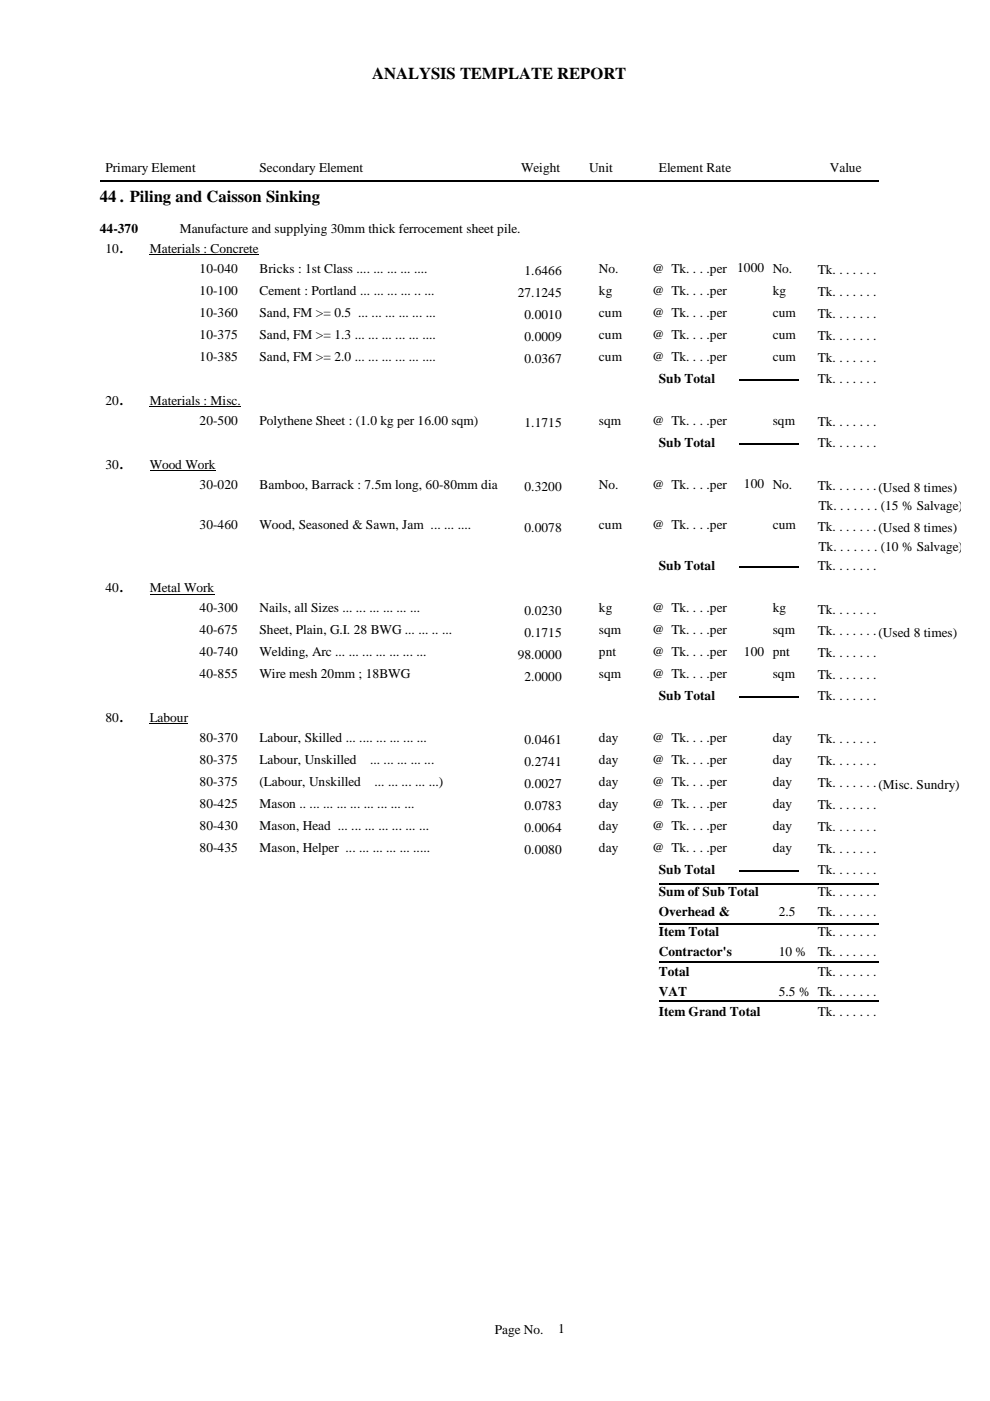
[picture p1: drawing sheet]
<svg xmlns="http://www.w3.org/2000/svg" width="210mm" height="297mm" viewBox="0 0 210 297" stroke-linecap="round" stroke-linejoin="round" font-family="sans-serif">
<defs><g id="words">
<g font-size="3.5">
<text x="78.9" y="16.7">ANALYSIS TEMPLATE REPORT</text>
<text x="21.2" y="42.8">44 . Piling and Caisson Sinking</text>
</g>
<g font-size="2.8">
<text x="22.4" y="36.6">Primary Element</text>
<text x="55" y="36.6">Secondary Element</text>
<text x="110.5" y="36.6">Weight</text>
<text x="124.9" y="36.6">Unit</text>
<text x="139.7" y="36.6">Element Rate</text>
<text x="175.9" y="36.6">Value</text>
<text x="21.2" y="49.5">44-370</text>
<text x="22.4" y="53.6">10.</text>
<text x="31.7" y="53.6">Materials : Concrete</text>
<text x="38.1" y="49.5">Manufacture and supplying 30mm thick ferrocement sheet pile.</text>
<text x="42.3" y="57.9">10-040</text>
<text x="55" y="57.9">Bricks : 1st Class .... ... ... ... ....</text>
<text x="111.2" y="58.4">1.6466</text>
<text x="127" y="57.9">No.</text>
<text x="138.3" y="57.9">@ Tk. . . .per</text>
<text x="156.3" y="57.7">1000 No.</text>
<text x="173.4" y="58.1">Tk. . . . . . .</text>
<text x="42.3" y="62.5">10-100</text>
<text x="55" y="62.5">Cement : Portland ... ... ... ... .. ...</text>
<text x="109.8" y="63">27.1245</text>
<text x="127" y="62.5">kg</text>
<text x="138.3" y="62.5">@ Tk. . . .per</text>
<text x="163.8" y="62.5">kg</text>
<text x="173.4" y="62.8">Tk. . . . . . .</text>
<text x="42.3" y="67.2">10-360</text>
<text x="42.3" y="71.8">10-375</text>
<text x="55" y="67.2">Sand, FM &gt;= 0.5 ... ... ... ... ... ...</text>
<text x="55" y="71.8">Sand, FM &gt;= 1.3 ... ... ... ... ... ....</text>
<text x="111.2" y="67.7">0.0010</text>
<text x="127" y="67.2">cum</text>
<text x="127" y="71.8">cum</text>
<text x="138.3" y="67.2">@ Tk. . . .per</text>
<text x="138.3" y="71.8">@ Tk. . . .per</text>
<text x="163.8" y="67.2">cum</text>
<text x="163.8" y="71.8">cum</text>
<text x="173.4" y="67.4">Tk. . . . . . .</text>
<text x="42.3" y="76.5">10-385</text>
<text x="55" y="76.5">Sand, FM &gt;= 2.0 ... ... ... ... ... ....</text>
<text x="111.2" y="72.3">0.0009</text>
<text x="111.2" y="77">0.0367</text>
<text x="127" y="76.5">cum</text>
<text x="138.3" y="76.5">@ Tk. . . .per</text>
<text x="163.8" y="76.5">cum</text>
<text x="173.4" y="72.1">Tk. . . . . . .</text>
<text x="173.4" y="76.7">Tk. . . . . . .</text>
<text x="139.7" y="81.1">Sub Total</text>
<text x="173.4" y="81.1">Tk. . . . . . .</text>
<text x="22.4" y="85.8">20.</text>
<text x="31.7" y="85.8">Materials : Misc.</text>
<text x="42.3" y="90">20-500</text>
<text x="55" y="90">Polythene Sheet : (1.0 kg per 16.00 sqm)</text>
<text x="111.2" y="90.5">1.1715</text>
<text x="127" y="90">sqm</text>
<text x="138.3" y="90">@ Tk. . . .per</text>
<text x="139.7" y="94.7">Sub Total</text>
<text x="163.8" y="90">sqm</text>
<text x="173.4" y="90.3">Tk. . . . . . .</text>
<text x="173.4" y="94.7">Tk. . . . . . .</text>
<text x="22.4" y="99.3">30.</text>
<text x="31.7" y="99.3">Wood Work</text>
<text x="42.3" y="103.6">30-020</text>
<text x="55" y="103.6">Bamboo, Barrack : 7.5m long, 60-80mm dia</text>
<text x="111.2" y="104.1">0.3200</text>
<text x="127" y="103.6">No.</text>
<text x="138.3" y="103.6">@ Tk. . . .per</text>
<text x="157.7" y="103.4">100 No.</text>
<text x="173.4" y="103.8">Tk. . . . . . .(Used 8 times)</text>
<text x="42.3" y="112.3">30-460</text>
<text x="55" y="112.3">Wood, Seasoned &amp; Sawn, Jam ... ... ....</text>
<text x="111.2" y="112.8">0.0078</text>
<text x="127" y="112.3">cum</text>
<text x="138.3" y="112.3">@ Tk. . . .per</text>
<text x="163.8" y="112.3">cum</text>
<text x="173.4" y="112.5">Tk. . . . . . .(Used 8 times)</text>
<text x="173.6" y="108.2">Tk. . . . . . . (15 % Salvage)</text>
<text x="173.6" y="116.9">Tk. . . . . . . (10 % Salvage)</text>
<text x="22.4" y="125.6">40.</text>
<text x="31.7" y="125.6">Metal Work</text>
<text x="139.7" y="120.9">Sub Total</text>
<text x="173.4" y="120.9">Tk. . . . . . .</text>
<text x="42.3" y="129.8">40-300</text>
<text x="55" y="129.8">Nails, all Sizes ... ... ... ... ... ...</text>
<text x="111.2" y="130.3">0.0230</text>
<text x="127" y="129.8">kg</text>
<text x="138.3" y="129.8">@ Tk. . . .per</text>
<text x="163.8" y="129.8">kg</text>
<text x="173.4" y="130.1">Tk. . . . . . .</text>
<text x="42.3" y="134.5">40-675</text>
<text x="55" y="134.5">Sheet, Plain, G.I. 28 BWG ... ... .. ...</text>
<text x="111.2" y="135">0.1715</text>
<text x="127" y="134.5">sqm</text>
<text x="138.3" y="134.5">@ Tk. . . .per</text>
<text x="163.8" y="134.5">sqm</text>
<text x="173.4" y="134.7">Tk. . . . . . .(Used 8 times)</text>
<text x="42.3" y="139.1">40-740</text>
<text x="42.3" y="143.8">40-855</text>
<text x="55" y="139.1">Welding, Arc ... ... ... ... ... ... ...</text>
<text x="55" y="143.8">Wire mesh 20mm ; 18BWG</text>
<text x="109.8" y="139.6">98.0000</text>
<text x="127" y="139.1">pnt</text>
<text x="127" y="143.8">sqm</text>
<text x="138.3" y="139.1">@ Tk. . . .per</text>
<text x="138.3" y="143.8">@ Tk. . . .per</text>
<text x="157.7" y="139">100 pnt</text>
<text x="163.8" y="143.8">sqm</text>
<text x="173.4" y="139.4">Tk. . . . . . .</text>
<text x="111.2" y="144.3">2.0000</text>
<text x="139.7" y="148.4">Sub Total</text>
<text x="173.4" y="144">Tk. . . . . . .</text>
<text x="173.4" y="148.4">Tk. . . . . . .</text>
<text x="22.4" y="153.1">80.</text>
<text x="31.7" y="153.1">Labour</text>
<text x="42.3" y="157.3">80-370</text>
<text x="42.3" y="162">80-375</text>
<text x="55" y="157.3">Labour, Skilled ... .... ... ... ... ...</text>
<text x="55" y="162">Labour, Unskilled</text>
<text x="78.5" y="162">... ... ... ... ...</text>
<text x="111.2" y="157.8">0.0461</text>
<text x="127" y="157.3">day</text>
<text x="127" y="162">day</text>
<text x="138.3" y="157.3">@ Tk. . . .per</text>
<text x="138.3" y="162">@ Tk. . . .per</text>
<text x="163.8" y="157.3">day</text>
<text x="163.8" y="162">day</text>
<text x="173.4" y="157.6">Tk. . . . . . .</text>
<text x="42.3" y="166.7">80-375</text>
<text x="55" y="166.7">(Labour, Unskilled</text>
<text x="79.4" y="166.7">... ... ... ... ...)</text>
<text x="111.2" y="162.5">0.2741</text>
<text x="111.2" y="167.2">0.0027</text>
<text x="127" y="166.7">day</text>
<text x="138.3" y="166.7">@ Tk. . . .per</text>
<text x="163.8" y="166.7">day</text>
<text x="173.4" y="162.2">Tk. . . . . . .</text>
<text x="173.4" y="166.9">Tk. . . . . . .(Misc. Sundry)</text>
<text x="42.3" y="171.3">80-425</text>
<text x="55" y="171.3">Mason .. ... ... ... ... ... ... ... ...</text>
<text x="111.2" y="171.8">0.0783</text>
<text x="127" y="171.3">day</text>
<text x="138.3" y="171.3">@ Tk. . . .per</text>
<text x="163.8" y="171.3">day</text>
<text x="173.4" y="171.6">Tk. . . . . . .</text>
<text x="42.3" y="176">80-430</text>
<text x="55" y="176">Mason, Head ... ... ... ... ... ... ...</text>
<text x="111.2" y="176.5">0.0064</text>
<text x="127" y="176">day</text>
<text x="138.3" y="176">@ Tk. . . .per</text>
<text x="163.8" y="176">day</text>
<text x="173.4" y="176.2">Tk. . . . . . .</text>
<text x="42.3" y="180.6">80-435</text>
<text x="55" y="180.6">Mason, Helper ... ... ... ... ... .....</text>
<text x="111.2" y="181.1">0.0080</text>
<text x="127" y="180.6">day</text>
<text x="138.3" y="180.6">@ Tk. . . .per</text>
<text x="139.7" y="185.3">Sub Total</text>
<text x="163.8" y="180.6">day</text>
<text x="173.4" y="180.9">Tk. . . . . . .</text>
<text x="173.4" y="185.3">Tk. . . . . . .</text>
<text x="139.7" y="189.9">Sum of Sub Total</text>
<text x="173.4" y="189.9">Tk. . . . . . .</text>
<text x="139.7" y="194.2">Overhead &amp;</text>
<text x="139.7" y="197.5">Estt.</text>
<text x="165.1" y="194.2">2.5</text>
<text x="165.1" y="197.5">%</text>
<text x="173.4" y="194.2">Tk. . . . . . .</text>
<text x="139.7" y="198.4">Item Total</text>
<text x="139.7" y="202.6">Contractor's</text>
<text x="165.1" y="202.6">10 %</text>
<text x="173.4" y="202.6">Tk. . . . . . .</text>
<text x="173.4" y="198.4">Tk. . . . . . .</text>
<text x="139.7" y="206">Profit</text>
<text x="139.7" y="206.9">Total</text>
<text x="173.4" y="206.9">Tk. . . . . . .</text>
<text x="139.7" y="211.1">VAT</text>
<text x="139.7" y="215.3">Item Grand Total</text>
<text x="165.1" y="211.1">5.5 % Tk. . . . . . .</text>
<text x="173.4" y="215.3">Tk. . . . . . .</text>
<text x="104.9" y="282.7">Page No.</text>
<text x="118.3" y="282.6">1</text>
</g>
</g></defs>
<path d="M21.2 38.3h165.1M156.6 94.1h12.7M156.6 80.5h12.7M156.6 120.3h12.7M156.6 147.8h12.7M139.7 195.9h46.6M139.7 187.4h46.6M156.6 184.6h12.7M139.7 212.3h46.6M139.7 203.9h46.6" fill="none" stroke="#000" stroke-width=".34"/>
<path d="M31.7 54h23.2M31.7 86.2h19.4M31.7 99.7h14M31.7 125.9h13.8M31.7 153.5h8.2" fill="none" stroke="#000" stroke-width=".21"/>
<use href="#words"/>
</svg>
